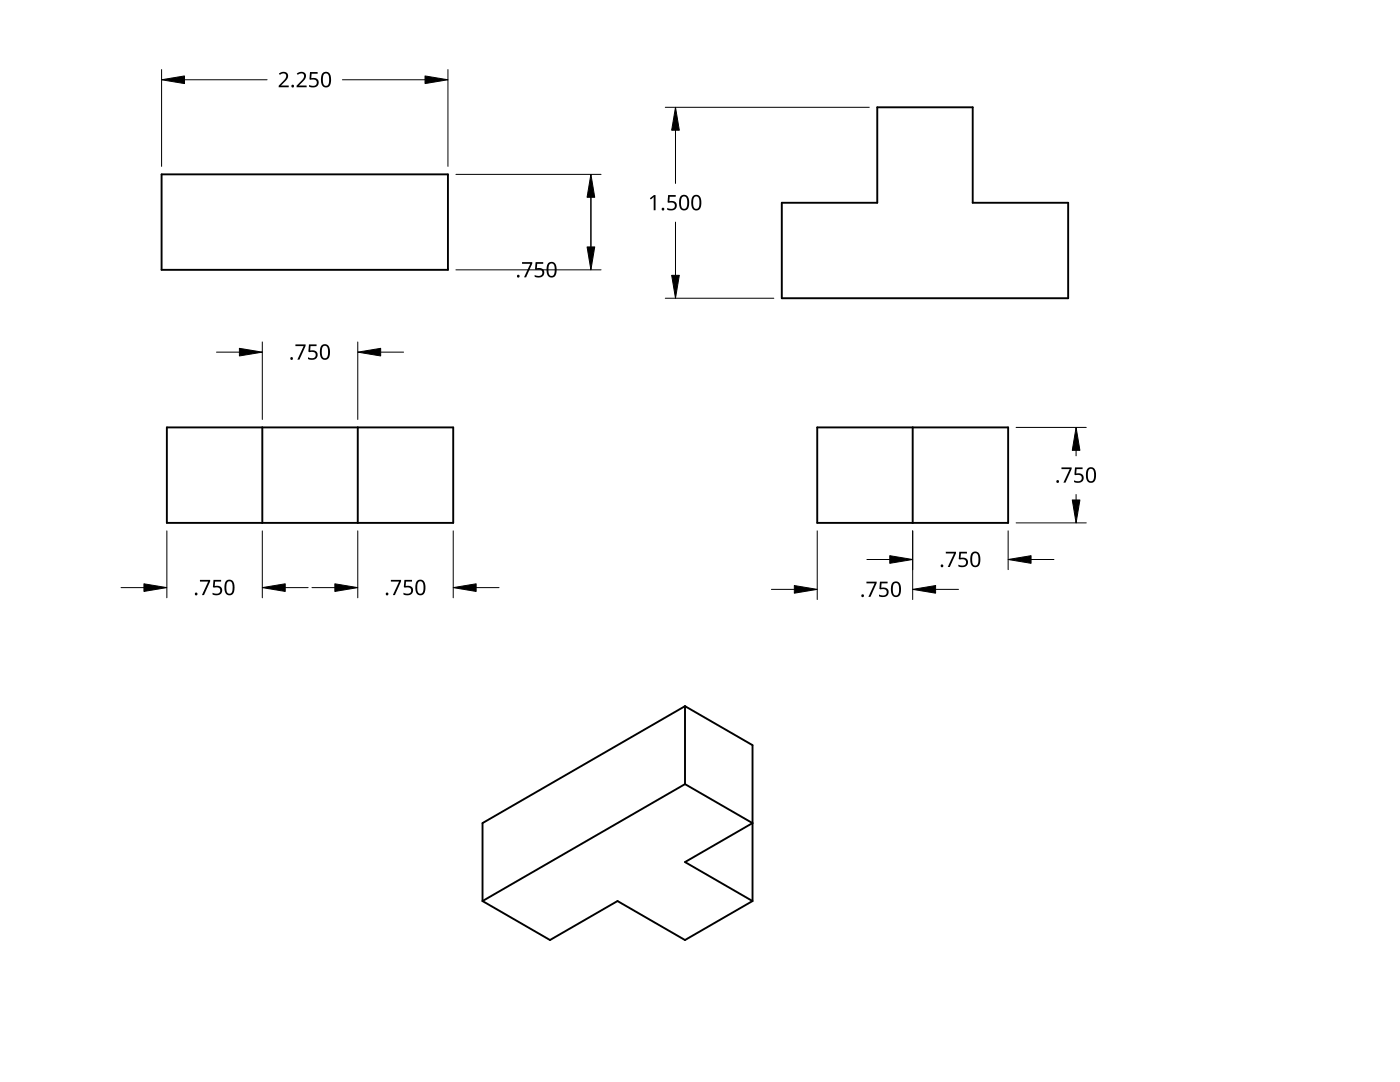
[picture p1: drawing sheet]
<svg xmlns="http://www.w3.org/2000/svg" width="279mm" height="216mm" viewBox="0 0 279 216" stroke-linecap="round" stroke-linejoin="round" font-family="sans-serif">
<g fill="none" stroke="#000" stroke-width=".38">
<path d="M32.2 34.8h57.2v19h-57.2zM175.1 21.4h19v19.1h19.1v19h-57.2v-19h19.1zM33.3 85.3h57.1v19h-57.1zM52.3 85.3v19M71.4 85.3v19M163.1 85.3h38.1v19h-38.1zM182.1 85.3v19M136.7 140.9v15.6M136.7 140.9l13.5 7.8v31.1M136.7 156.5l13.5 7.7-13.5 7.8 13.5 7.8M136.7 140.9l-40.4 23.3v15.6M136.7 156.5l-40.4 23.3"/>
<path d="M96.3 179.8l13.5 7.8 13.4-7.8 13.5 7.8 13.5-7.8"/>
</g>
<g fill="none" stroke="#000" stroke-width=".2">
<path d="M32.2 13.9v19.3M36.8 15.9h16.5M84.8 15.9h-16.5M89.4 13.9v19.3M91 34.8h29M117.9 39.4v9.9M132.8 21.4h40.7M134.8 26v10.6M91 53.8h29M132.8 59.5h21.6M134.8 44.3v10.6M47.8 70.3h-4.6"/>
<path d="M52.3 68.2v15.5M71.4 68.2v15.5M76 70.3h4.5M202.8 85.3h14M214.8 89.9v1.1M214.8 98.7v1.1M28.7 117.3h-4.5M33.3 105.9v13.4M52.3 105.9v13.4M56.9 117.3h4.6M66.8 117.3h-4.5M71.4 105.9v13.4"/>
<path d="M90.4 105.9v13.4M95 117.3h4.6M154 117.6h4.5M163.1 105.9v13.7M177.6 111.6h-4.6M182.1 105.9v13.7M191.3 117.6h-4.6M201.2 105.9v7.8M202.8 104.3h14M205.8 111.6h4.5"/>
</g>
<g fill="#000" stroke="#000" stroke-width=".2">
<path d="M32.2 15.9l4.6-.7v1.5zM84.8 15.2l4.6 .7-4.6 .8zM117.9 34.8l.8 4.6h-1.5zM134.8 21.4l.8 4.6h-1.6zM117.2 49.3h1.5l-.8 4.5zM134 54.9h1.6l-.8 4.6zM47.8 69.5l4.5 .8-4.5 .7zM71.4 70.3l4.6-.8v1.5zM214.8 85.3l.7 4.6h-1.5zM214 99.8h1.5l-.7 4.5zM28.7 116.5l4.6 .8-4.6 .7zM52.3 117.3l4.6-.8v1.5z"/>
<path d="M66.8 116.5l4.6 .8-4.6 .7zM90.4 117.3l4.6-.8v1.5zM158.5 116.8l4.6 .8-4.6 .8zM177.6 110.9l4.5 .7-4.5 .8zM182.1 117.6l4.6-.8v1.6zM201.2 111.6l4.6-.7v1.5z"/>
</g>
<g fill="#000">
<path d="M55.7 14.7a1.01 1.01 0 0 1 1.1-.4 1.01 1.01 0 0 1 .7 1l-.3 .6-1.1 1.2h1.5v.3h-2v-.3l1.1-1.1a.72 .72 0 0 0 .4-.7 .72 .72 0 0 0-.4-.6l-.8 .2zM59.2 14.7a1.01 1.01 0 0 1 1.2-.4 1.01 1.01 0 0 1 .7 1l-.3 .6-1.1 1.2h1.5v.3h-2v-.3l1.1-1.1a.72 .72 0 0 0 .4-.7 .72 .72 0 0 0-.4-.6l-.9 .2zM61.9 14.4h1.5v.3h-1.2l-.1 .9a1.02 1.02 0 0 1 1.5 .8 1.02 1.02 0 0 1-1.4 1l-.5-.1v-.4a.88 .88 0 0 0 1 .3 .88 .88 0 0 0 .5-.9 .85 .85 0 0 0-1.3-.4l-.1-.1zM104.2 52.3h2v.3l-1.2 2.7h-.4l1.2-2.7h-1.6zM106.9 52.3h1.5v.3h-1.2l-.1 .9h.5a.99 .99 0 0 1 1 1.1 .99 .99 0 0 1-1.4 .8l-.5-.2v-.3a.88 .88 0 0 0 1 .2 .88 .88 0 0 0 .5-.8 .85 .85 0 0 0-1.2-.4l-.2-.2zM129.7 39.6l.8-.7h.3v3.1h-.3v-2.7l-.6 .5zM133.3 38.9h1.6v.4h-1.2l-.1 .8a1.02 1.02 0 0 1 1.5 .9 1.02 1.02 0 0 1-1.4 1l-.5-.2v-.3a.88 .88 0 0 0 .9 .2 .88 .88 0 0 0 .6-.8 .85 .85 0 0 0-1.3-.4l-.2-.1zM59 68.7h2v.3l-1.2 2.8h-.5l1.3-2.7h-1.6zM61.7 68.7h1.5v.4h-1.2l-.1 .8a1.02 1.02 0 0 1 1.5 .9 1.02 1.02 0 0 1-1.4 1l-.5-.2v-.3a.88 .88 0 0 0 .9 .2 .88 .88 0 0 0 .6-.8 .85 .85 0 0 0-1.3-.4l-.2-.1zM211.8 93.3h2.1v.3l-1.3 2.7h-.4l1.3-2.7h-1.7zM214.5 93.3h1.6v.3h-1.2l-.1 .9a1.02 1.02 0 0 1 1.5 .8 1.02 1.02 0 0 1-1.4 1l-.5-.1v-.4a.88 .88 0 0 0 .9 .3 .88 .88 0 0 0 .6-.9 .85 .85 0 0 0-1.3-.4l-.2-.1zM39.9 115.7h2v.3l-1.2 2.7h-.4l1.2-2.6h-1.6z"/>
<path d="M42.6 115.7h1.5v.4h-1.2v.8a1.02 1.02 0 0 1 1.5 .9 1.02 1.02 0 0 1-1.4 1l-.6-.2v-.3a.88 .88 0 0 0 1 .2 .88 .88 0 0 0 .5-.8 .85 .85 0 0 0-1.2-.4l-.2-.2zM78 115.7h2v.3l-1.2 2.7h-.4l1.2-2.6h-1.6zM80.7 115.7h1.5v.4h-1.2v.8a1.02 1.02 0 0 1 1.5 .9 1.02 1.02 0 0 1-1.4 1l-.6-.2v-.3a.88 .88 0 0 0 1 .2 .88 .88 0 0 0 .5-.8 .85 .85 0 0 0-1.2-.4l-.2-.2zM172.9 116.1h2.1v.3l-1.3 2.7h-.4l1.3-2.7h-1.7zM175.6 116.1h1.5v.3h-1.2v.9a1.02 1.02 0 0 1 1.5 .8 1.02 1.02 0 0 1-1.4 1l-.6-.1v-.4a.88 .88 0 0 0 1 .2 .88 .88 0 0 0 .6-.8 .85 .85 0 0 0-1.3-.4l-.2-.1zM188.8 110.1h2v.3l-1.2 2.7h-.5l1.3-2.7h-1.6zM191.5 110.1h1.5v.3h-1.2l-.1 .9a1.02 1.02 0 0 1 1.5 .9 1.02 1.02 0 0 1-1.4 1l-.5-.2v-.3a.88 .88 0 0 0 .9 .2 .88 .88 0 0 0 .6-.8 .85 .85 0 0 0-1.3-.4l-.2-.2z"/>
<path d="M64.4 14.5a1.05 1.05 0 0 1 1.3 0 1.05 1.05 0 0 1 .4 1.2 1.28 1.28 0 0 1-1.2 1.7 1.37 1.37 0 0 1-.8-1.7l.1-.8zM64.7 14.8a2.23 2.23 0 0 0 .1 2.3 .68 .68 0 0 0 .7-.2 .68 .68 0 0 0 .2-.7 1.17 1.17 0 0 0-.6-1.6z"/>
<path d="M109.5 52.5a1.05 1.05 0 0 1 1.2 0 1.05 1.05 0 0 1 .4 1.1v.2a1.18 1.18 0 0 1-1.1 1.6 1.37 1.37 0 0 1-.9-1.8l.1-.6zM109.7 52.7l-.2 .6v1.1a.6 .6 0 0 0 .6 .7 .6 .6 0 0 0 .6-.7 1.66 1.66 0 0 0-.5-1.8z"/>
<path d="M135.9 39.1a1.05 1.05 0 0 1 1.2 0 1.05 1.05 0 0 1 .4 1.1 1.28 1.28 0 0 1-1.1 1.8 1.37 1.37 0 0 1-.9-1.8l.1-.6zM136.1 39.4a2.23 2.23 0 0 0 .1 2.2 .68 .68 0 0 0 .8-.1 .68 .68 0 0 0 .2-.8 1.17 1.17 0 0 0-.7-1.5z"/>
<path d="M138.3 39.1a1.05 1.05 0 0 1 1.3 0 1.05 1.05 0 0 1 .4 1.1 1.28 1.28 0 0 1-1.2 1.8 1.37 1.37 0 0 1-.8-1.8l.1-.7zM138.6 39.4a2.23 2.23 0 0 0 .1 2.2 .68 .68 0 0 0 .7-.1 .68 .68 0 0 0 .2-.8 1.17 1.17 0 0 0-.6-1.5z"/>
<path d="M64.2 68.9a1.05 1.05 0 0 1 1.3 0 1.05 1.05 0 0 1 .4 1.2v.1a1.18 1.18 0 0 1-1.2 1.6 1.37 1.37 0 0 1-.9-1.8l.2-.7zM64.4 69.2l-.1 .5v1.1a.6 .6 0 0 0 .6 .7 .6 .6 0 0 0 .5-.7 1.66 1.66 0 0 0-.4-1.8z"/>
<path d="M217.1 93.4a1.05 1.05 0 0 1 1.2 0 1.05 1.05 0 0 1 .4 1.2 1.28 1.28 0 0 1-1.1 1.7 1.37 1.37 0 0 1-.9-1.7l.2-.8zM217.3 93.7a2.23 2.23 0 0 0 .1 2.3 .68 .68 0 0 0 .8-.2 .68 .68 0 0 0 .2-.7 1.17 1.17 0 0 0-.7-1.6z"/>
<path d="M45.2 115.9a1.05 1.05 0 0 1 1.2 0 1.05 1.05 0 0 1 .4 1.1v.2a1.18 1.18 0 0 1-1.1 1.6 1.37 1.37 0 0 1-.9-1.8l.1-.7zM45.4 116.1l-.2 .6v1.1a.6 .6 0 0 0 .6 .7 .6 .6 0 0 0 .6-.7 1.66 1.66 0 0 0-.5-1.8z"/>
<path d="M83.3 115.9a1.05 1.05 0 0 1 1.2 0 1.05 1.05 0 0 1 .4 1.1v.2a1.18 1.18 0 0 1-1.1 1.6 1.37 1.37 0 0 1-.9-1.8l.1-.7zM83.5 116.1l-.2 .6v1.1a.6 .6 0 0 0 .6 .7 .6 .6 0 0 0 .6-.7 1.66 1.66 0 0 0-.5-1.8z"/>
<path d="M178.2 116.2a1.05 1.05 0 0 1 1.2 0 1.05 1.05 0 0 1 .4 1.2v.2a1.18 1.18 0 0 1-1.1 1.5 1.37 1.37 0 0 1-.9-1.7l.1-.8zM178.4 116.5l-.2 .5v1.1a.6 .6 0 0 0 .6 .7 .6 .6 0 0 0 .6-.7 1.66 1.66 0 0 0-.4-1.7z"/>
<path d="M194 110.3a1.05 1.05 0 0 1 1.3 0 1.05 1.05 0 0 1 .3 1.1l.1 .2a1.18 1.18 0 0 1-1.2 1.6 1.37 1.37 0 0 1-.9-1.8l.2-.7zM194.2 110.5l-.2 .6v1.1a.6 .6 0 0 0 .6 .7 .6 .6 0 0 0 .6-.7 1.66 1.66 0 0 0-.4-1.8z"/>
<circle cx="58.4" cy="17.2" r=".28"/>
<circle cx="103.4" cy="55.1" r=".28"/>
<circle cx="132.3" cy="41.7" r=".28"/>
<circle cx="58.2" cy="71.5" r=".28"/>
<circle cx="211.1" cy="96.1" r=".28"/>
<circle cx="39.2" cy="118.5" r=".28"/>
<circle cx="77.3" cy="118.5" r=".28"/>
<circle cx="172.2" cy="118.9" r=".28"/>
<circle cx="188" cy="112.9" r=".28"/>
</g>
</svg>
